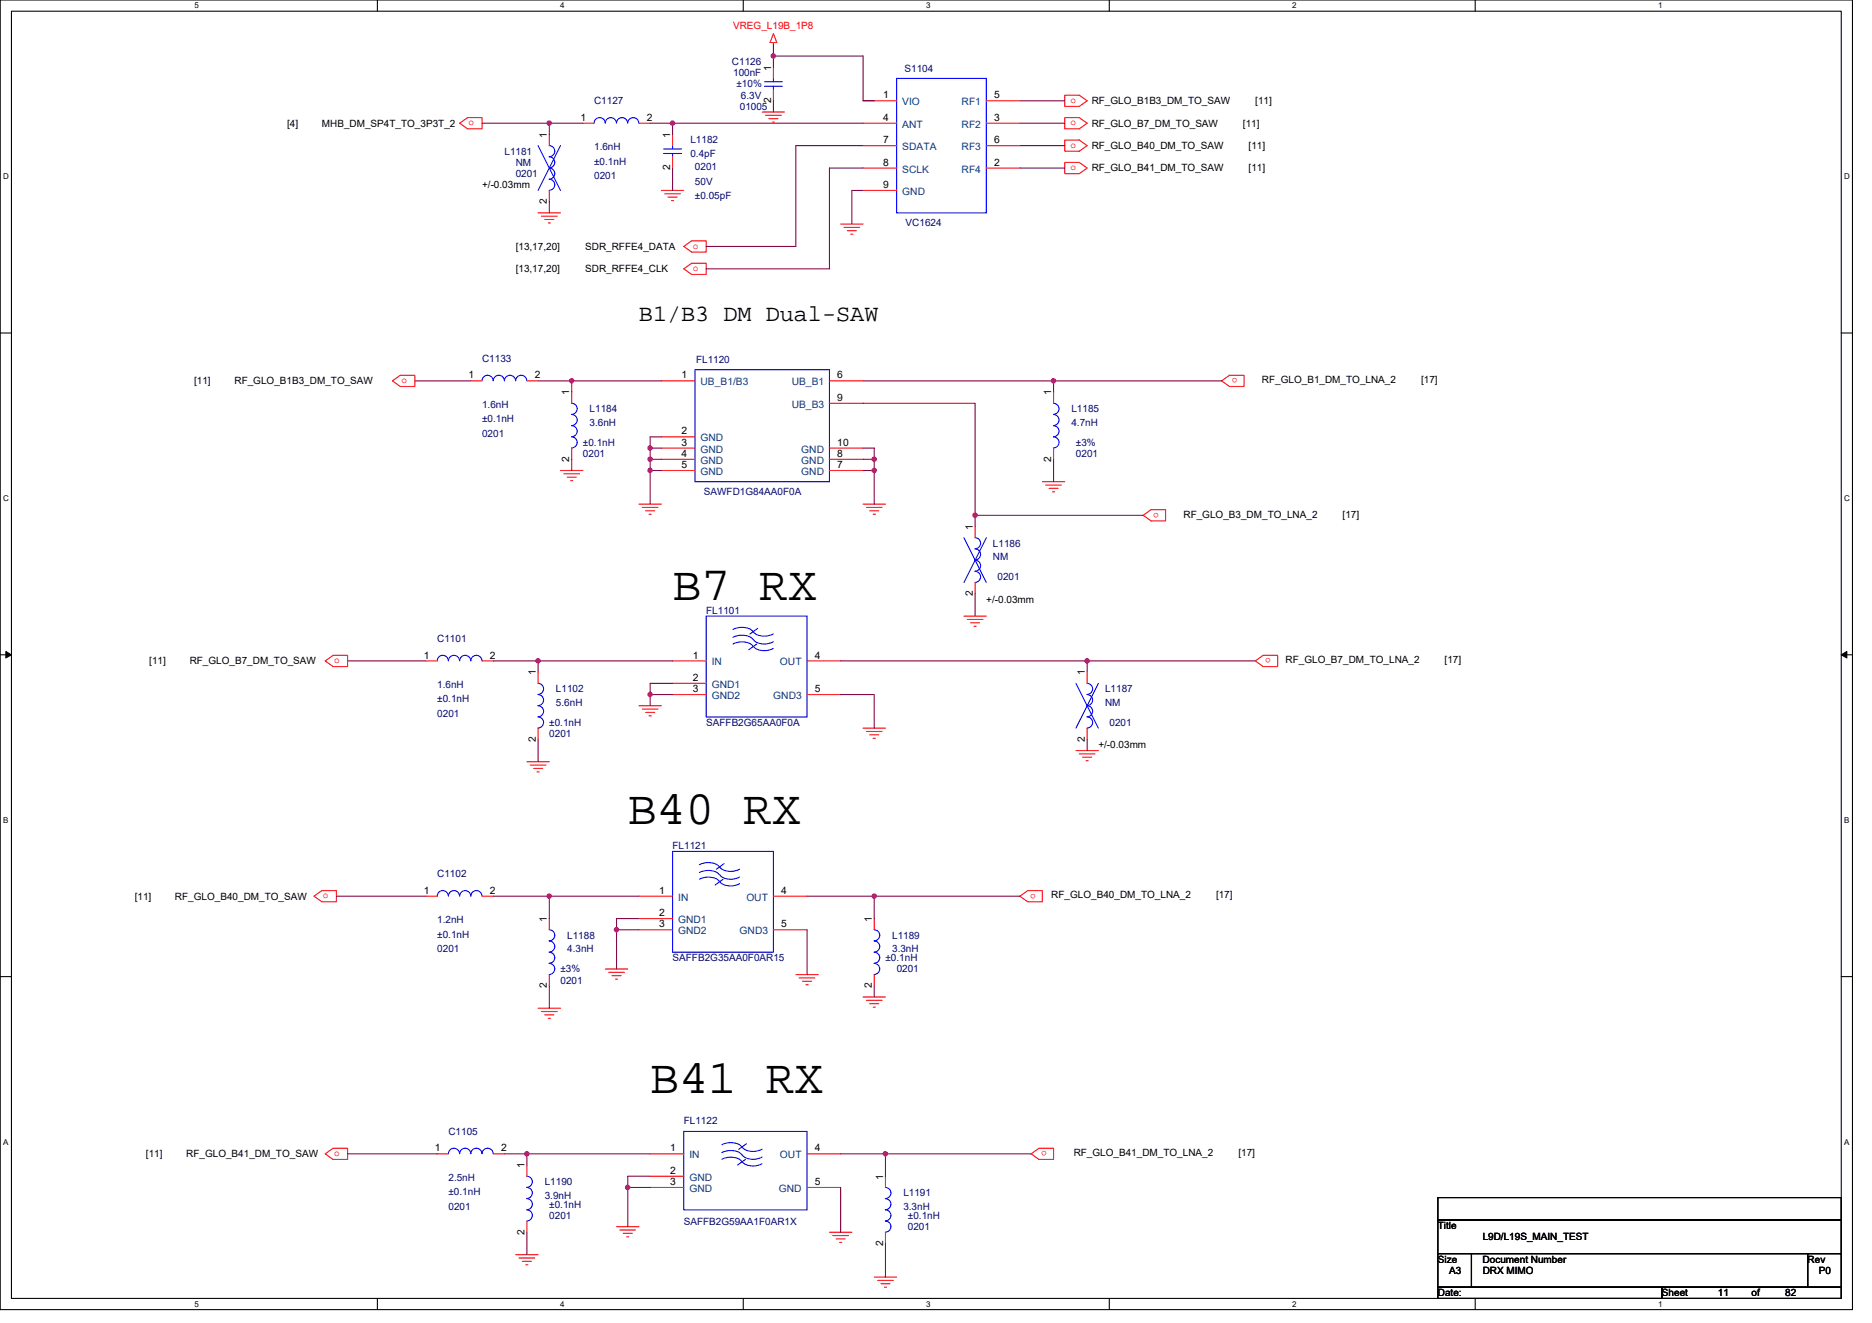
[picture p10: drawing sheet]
<svg xmlns="http://www.w3.org/2000/svg" width="297mm" height="210mm" viewBox="0 0 297 210" stroke-linecap="round" stroke-linejoin="round" font-family="sans-serif">
<defs><g id="words">
<g font-size="7.6">
<text x="106.7" y="95.3">B7 RX</text>
<text x="99.6" y="130.8">B40 RX</text>
<text x="103.2" y="173.5">B41 RX</text>
</g>
<text font-size="3.7" x="101.4" y="51">B1/B3 DM Dual-SAW</text>
<g font-size="1.6" fill="#f00">
<text x="116.3" y="4.6">VREG_L19B_1P8</text>
<text x="169.8" y="16.4">o</text>
<text x="74.4" y="19.9">o</text>
<text x="169.8" y="23.5">o</text>
<text x="169.8" y="19.9">o</text>
<text x="169.8" y="27">o</text>
<text x="109.9" y="39.5">o</text>
<text x="109.9" y="43">o</text>
<text x="63.7" y="60.8">o</text>
<text x="196.3" y="60" transform="rotate(180 196.3 60)">o</text>
<text x="183.9" y="81.4" transform="rotate(180 183.9 81.4)">o</text>
<text x="53" y="105.3">o</text>
<text x="201.7" y="104.5" transform="rotate(180 201.7 104.5)">o</text>
<text x="51.2" y="142.6">o</text>
<text x="164.3" y="141.8" transform="rotate(180 164.3 141.8)">o</text>
<text x="53" y="183.5">o</text>
<text x="166.1" y="182.7" transform="rotate(180 166.1 182.7)">o</text>
</g>
<g font-size="1.6" fill="#000080">
<text x="116.1" y="10.3">C1126</text>
<text x="143.5" y="11.4">S1104</text>
<text x="94.3" y="16.5">C1127</text>
<text x="116.3" y="12.1">100nF</text>
<text x="116.9" y="13.9">±10%</text>
<text x="117.4" y="17.4">01005</text>
<text x="117.6" y="15.6">6.3V</text>
<text x="94.3" y="23.8">1.6nH</text>
<text x="109.6" y="22.8">L1182</text>
<text x="80" y="24.5">L1181</text>
<text x="81.8" y="26.3">NM</text>
<text x="81.8" y="28.1">0201</text>
<text x="94.3" y="26.1">±0.1nH</text>
<text x="94.3" y="28.4">0201</text>
<text x="109.6" y="24.9">0.4pF</text>
<text x="110.3" y="27">0201</text>
<text x="110.3" y="29.3">50V</text>
<text x="110.3" y="31.6">±0.05pF</text>
<text x="143.7" y="35.9">VC1624</text>
<text x="76.5" y="57.4">C1133</text>
<text x="110.4" y="57.6">FL1120</text>
<text x="76.5" y="64.7">1.6nH</text>
<text x="93.6" y="65.4">L1184</text>
<text x="170" y="65.4">L1185</text>
<text x="76.5" y="67">±0.1nH</text>
<text x="76.5" y="69.3">0201</text>
<text x="92.5" y="70.8">±0.1nH</text>
<text x="93.6" y="67.6">3.6nH</text>
<text x="170" y="67.6">4.7nH</text>
<text x="170.7" y="70.8">±3%</text>
<text x="92.5" y="72.5">0201</text>
<text x="170.7" y="72.5">0201</text>
<text x="111.7" y="78.6">SAWFD1G84AA0F0A</text>
<text x="157.6" y="86.8">L1186</text>
<text x="157.6" y="88.9">NM</text>
<text x="158.3" y="92.1">0201</text>
<text x="69.4" y="101.9">C1101</text>
<text x="112.1" y="97.4">FL1101</text>
<text x="69.4" y="109.2">1.6nH</text>
<text x="69.4" y="111.5">±0.1nH</text>
<text x="69.4" y="113.8">0201</text>
<text x="88.2" y="109.9">L1102</text>
<text x="88.2" y="112">5.6nH</text>
<text x="175.3" y="109.9">L1187</text>
<text x="175.3" y="112">NM</text>
<text x="87.2" y="115.2">±0.1nH</text>
<text x="87.2" y="117">0201</text>
<text x="112.1" y="115.2">SAFFB2G65AA0F0A</text>
<text x="176.1" y="115.2">0201</text>
<text x="106.7" y="134.8">FL1121</text>
<text x="69.4" y="139.2">C1102</text>
<text x="69.4" y="146.5">1.2nH</text>
<text x="69.4" y="148.8">±0.1nH</text>
<text x="90" y="149">L1188</text>
<text x="141.6" y="149">L1189</text>
<text x="69.4" y="151.1">0201</text>
<text x="88.9" y="154.3">±3%</text>
<text x="90" y="151.1">4.3nH</text>
<text x="106.7" y="152.5">SAFFB2G35AA0F0AR15</text>
<text x="140.5" y="152.5">±0.1nH</text>
<text x="141.6" y="151.1">3.3nH</text>
<text x="142.3" y="154.3">0201</text>
<text x="88.9" y="156.1">0201</text>
<text x="108.5" y="178.3">FL1122</text>
<text x="71.2" y="180.1">C1105</text>
<text x="71.2" y="187.4">2.5nH</text>
<text x="71.2" y="189.7">±0.1nH</text>
<text x="86.4" y="188.1">L1190</text>
<text x="86.4" y="190.2">3.9nH</text>
<text x="87.2" y="191.7">±0.1nH</text>
<text x="143.3" y="189.9">L1191</text>
<text x="71.2" y="192">0201</text>
<text x="87.2" y="193.4">0201</text>
<text x="108.5" y="194.5">SAFFB2G59AA1F0AR1X</text>
<text x="143.3" y="192">3.3nH</text>
<text x="144.1" y="193.4">±0.1nH</text>
<text x="144.1" y="195.2">0201</text>
</g>
<g font-size="1.6">
<text x="122.3" y="11.2" transform="rotate(-90 122.3 11.2)">1</text>
<text x="122.3" y="16.4" transform="rotate(-90 122.3 16.4)">2</text>
<text x="140.1" y="15.6">1</text>
<text x="157.8" y="15.6">5</text>
<text x="173.2" y="16.5">RF_GLO_B1B3_DM_TO_SAW</text>
<text x="199.2" y="16.5">[11]</text>
<text x="45.5" y="20.1">[4]</text>
<text x="51.1" y="20.1">MHB_DM_SP4T_TO_3P3T_2</text>
<text x="86.8" y="21.9" transform="rotate(-90 86.8 21.9)">1</text>
<text x="92.1" y="19.2">1</text>
<text x="102.6" y="19.2">2</text>
<text x="106.3" y="21.9" transform="rotate(-90 106.3 21.9)">1</text>
<text x="140.1" y="19.2">4</text>
<text x="140.1" y="22.7">7</text>
<text x="157.8" y="19.2">3</text>
<text x="157.8" y="22.7">6</text>
<text x="173.2" y="23.6">RF_GLO_B40_DM_TO_SAW</text>
<text x="173.2" y="20.1">RF_GLO_B7_DM_TO_SAW</text>
<text x="197.2" y="20.1">[11]</text>
<text x="198.1" y="23.6">[11]</text>
<text x="76.5" y="29.9">+/-0.03mm</text>
<text x="106.3" y="27.1" transform="rotate(-90 106.3 27.1)">2</text>
<text x="140.1" y="26.3">8</text>
<text x="140.1" y="29.8">9</text>
<text x="157.8" y="26.3">2</text>
<text x="173.2" y="27.2">RF_GLO_B41_DM_TO_SAW</text>
<text x="198.1" y="27.2">[11]</text>
<text x="86.8" y="32.4" transform="rotate(-90 86.8 32.4)">2</text>
<text x="81.8" y="39.6">[13,17,20]</text>
<text x="92.9" y="39.6">SDR_RFFE4_DATA</text>
<text x="81.8" y="43.2">[13,17,20]</text>
<text x="92.9" y="43.2">SDR_RFFE4_CLK</text>
<text x="30.8" y="61">[11]</text>
<text x="37.2" y="61">RF_GLO_B1B3_DM_TO_SAW</text>
<text x="74.4" y="60.1">1</text>
<text x="84.9" y="60.1">2</text>
<text x="90.3" y="62.8" transform="rotate(-90 90.3 62.8)">1</text>
<text x="108.1" y="60.1">1</text>
<text x="132.9" y="60.1">6</text>
<text x="132.9" y="63.6">9</text>
<text x="166.8" y="62.8" transform="rotate(-90 166.8 62.8)">1</text>
<text x="200.2" y="60.8">RF_GLO_B1_DM_TO_LNA_2</text>
<text x="225.5" y="60.8">[17]</text>
<text x="108.1" y="69">2</text>
<text x="108.1" y="70.7">3</text>
<text x="132.9" y="70.7">10</text>
<text x="90.3" y="73.3" transform="rotate(-90 90.3 73.3)">2</text>
<text x="108.1" y="72.5">4</text>
<text x="108.1" y="74.3">5</text>
<text x="132.9" y="74.3">7</text>
<text x="132.9" y="72.5">8</text>
<text x="166.8" y="73.3" transform="rotate(-90 166.8 73.3)">2</text>
<text x="187.8" y="82.1">RF_GLO_B3_DM_TO_LNA_2</text>
<text x="213" y="82.1">[17]</text>
<text x="154.3" y="84.1" transform="rotate(-90 154.3 84.1)">1</text>
<text x="154.3" y="94.6" transform="rotate(-90 154.3 94.6)">2</text>
<text x="156.5" y="95.7">+/-0.03mm</text>
<text x="23.7" y="105.4">[11]</text>
<text x="30.1" y="105.4">RF_GLO_B7_DM_TO_SAW</text>
<text x="67.2" y="104.5">1</text>
<text x="77.7" y="104.5">2</text>
<text x="85" y="107.2" transform="rotate(-90 85 107.2)">1</text>
<text x="109.9" y="104.5">1</text>
<text x="129.3" y="104.5">4</text>
<text x="172.1" y="107.2" transform="rotate(-90 172.1 107.2)">1</text>
<text x="204" y="105.3">RF_GLO_B7_DM_TO_LNA_2</text>
<text x="229.2" y="105.3">[17]</text>
<text x="109.9" y="109.9">3</text>
<text x="109.9" y="108.1">2</text>
<text x="129.3" y="109.9">5</text>
<text x="85" y="117.7" transform="rotate(-90 85 117.7)">2</text>
<text x="172.1" y="117.7" transform="rotate(-90 172.1 117.7)">2</text>
<text x="174.3" y="118.8">+/-0.03mm</text>
<text x="21.4" y="142.8">[11]</text>
<text x="27.8" y="142.8">RF_GLO_B40_DM_TO_SAW</text>
<text x="67.2" y="141.9">1</text>
<text x="77.7" y="141.9">2</text>
<text x="104.6" y="141.9">1</text>
<text x="124" y="141.9">4</text>
<text x="166.8" y="142.6">RF_GLO_B40_DM_TO_LNA_2</text>
<text x="193" y="142.6">[17]</text>
<text x="86.8" y="146.3" transform="rotate(-90 86.8 146.3)">1</text>
<text x="104.6" y="147.2">3</text>
<text x="104.6" y="145.4">2</text>
<text x="124" y="147.2">5</text>
<text x="138.3" y="146.3" transform="rotate(-90 138.3 146.3)">1</text>
<text x="86.8" y="156.8" transform="rotate(-90 86.8 156.8)">2</text>
<text x="138.3" y="156.8" transform="rotate(-90 138.3 156.8)">2</text>
<text x="23.2" y="183.7">[11]</text>
<text x="29.5" y="183.7">RF_GLO_B41_DM_TO_SAW</text>
<text x="69" y="182.8">1</text>
<text x="79.5" y="182.8">2</text>
<text x="83.2" y="185.4" transform="rotate(-90 83.2 185.4)">1</text>
<text x="106.4" y="182.8">1</text>
<text x="129.3" y="182.8">4</text>
<text x="170.4" y="183.5">RF_GLO_B41_DM_TO_LNA_2</text>
<text x="196.5" y="183.5">[17]</text>
<text x="106.4" y="186.3">2</text>
<text x="106.4" y="188.1">3</text>
<text x="129.3" y="188.1">5</text>
<text x="140.1" y="187.2" transform="rotate(-90 140.1 187.2)">1</text>
<text x="83.2" y="196" transform="rotate(-90 83.2 196)">2</text>
<text x="140.1" y="197.7" transform="rotate(-90 140.1 197.7)">2</text>
<text x="228.1" y="195.1">Title</text>
<text x="235.3" y="196.8">L9D/L19S_MAIN_TEST</text>
<text x="228.1" y="200.4">Size</text>
<text x="229.9" y="202.2">A3</text>
<text x="235.3" y="200.4">Document Number</text>
<text x="235.3" y="202.2">DRX MIMO</text>
<text x="286.8" y="200.4">Rev</text>
<text x="288.6" y="202.2">P0</text>
<text x="228.1" y="205.7">Date:</text>
<text x="263.7" y="205.7">Sheet</text>
<text x="272.6" y="205.7">11</text>
<text x="277.9" y="205.7">of</text>
<text x="283.3" y="205.7">82</text>
</g>
<g font-size="1.6" fill="#004080">
<text x="143.2" y="16.7">VIO</text>
<text x="152.6" y="16.7">RF1</text>
<text x="143.2" y="20.3">ANT</text>
<text x="143.2" y="23.8">SDATA</text>
<text x="152.6" y="20.3">RF2</text>
<text x="152.6" y="23.8">RF3</text>
<text x="143.2" y="27.4">SCLK</text>
<text x="152.6" y="27.4">RF4</text>
<text x="143.2" y="30.9">GND</text>
<text x="111.2" y="61.2">UB_B1/B3</text>
<text x="125.6" y="61.2">UB_B1</text>
<text x="125.6" y="64.7">UB_B3</text>
<text x="111.2" y="70.1">GND</text>
<text x="111.2" y="71.8">GND</text>
<text x="127.1" y="71.8">GND</text>
<text x="111.2" y="73.6">GND</text>
<text x="111.2" y="75.4">GND</text>
<text x="127.1" y="75.4">GND</text>
<text x="127.1" y="73.6">GND</text>
<text x="112.9" y="105.6">IN</text>
<text x="123.8" y="105.6">OUT</text>
<text x="112.9" y="111">GND2</text>
<text x="112.9" y="109.2">GND1</text>
<text x="122.7" y="111">GND3</text>
<text x="107.6" y="143">IN</text>
<text x="118.4" y="143">OUT</text>
<text x="107.6" y="148.3">GND2</text>
<text x="107.6" y="146.5">GND1</text>
<text x="117.4" y="148.3">GND3</text>
<text x="109.4" y="183.9">IN</text>
<text x="123.8" y="183.9">OUT</text>
<text x="109.4" y="187.4">GND</text>
<text x="109.4" y="189.2">GND</text>
<text x="123.6" y="189.2">GND</text>
</g>
<g font-size="1.3">
<text x="30.8" y="1.3">5</text>
<text x="88.9" y="1.3">4</text>
<text x="147" y="1.3">3</text>
<text x="205" y="1.3">2</text>
<text x="263.1" y="1.3">1</text>
<text x=".5" y="28.4">D</text>
<text x="292.6" y="28.4">D</text>
<text x=".5" y="79.5">C</text>
<text x="292.6" y="79.5">C</text>
<text x=".5" y="130.6">B</text>
<text x="292.6" y="130.6">B</text>
<text x=".5" y="181.7">A</text>
<text x="292.6" y="181.7">A</text>
<text x="30.8" y="207.4">5</text>
<text x="88.9" y="207.4">4</text>
<text x="147" y="207.4">3</text>
<text x="205" y="207.4">2</text>
<text x="263.1" y="207.4">1</text>
</g>
</g></defs>
<path d="M0 0h293.9v207.9h-293.9zM1.8 1.8h290.4v204.3h-290.4z" fill="none" stroke="#000" stroke-width=".17"/>
<g fill="#fff">
<path d="M30.8 .2h.7v1.4h-.7z"/>
<path d="M30.8 206.3h.7v1.4h-.7z"/>
</g>
<path d="M59.9 0v1.8M59.9 206.1v1.8" fill="none" stroke="#000" stroke-width=".17"/>
<g fill="#fff">
<path d="M88.9 .2h.7v1.4h-.7z"/>
<path d="M88.9 206.3h.7v1.4h-.7z"/>
</g>
<path d="M117.9 0v1.8M117.9 206.1v1.8" fill="none" stroke="#000" stroke-width=".17"/>
<g fill="#fff">
<path d="M147 .2h.7v1.4h-.7z"/>
<path d="M147 206.3h.7v1.4h-.7z"/>
</g>
<path d="M176 0v1.8M176 206.1v1.8" fill="none" stroke="#000" stroke-width=".17"/>
<g fill="#fff">
<path d="M205 .2h.7v1.4h-.7z"/>
<path d="M205 206.3h.7v1.4h-.7z"/>
</g>
<path d="M234.1 0v1.8M234.1 206.1v1.8" fill="none" stroke="#000" stroke-width=".17"/>
<g fill="#fff">
<path d="M263.1 .2h.7v1.4h-.7z"/>
<path d="M263.1 206.3h.7v1.4h-.7z"/>
<path d="M.5 27.3h.9v1.4h-.9z"/>
<path d="M292.6 27.3h.9v1.4h-.9z"/>
<path d="M.5 78.4h.9v1.4h-.9z"/>
<path d="M292.6 78.4h.9v1.4h-.9z"/>
</g>
<path d="M0 52.9h1.8M292.2 52.9h1.7" fill="none" stroke="#000" stroke-width=".17"/>
<g fill="#fff">
<path d="M.5 129.5h.8v1.4h-.8z"/>
<path d="M292.6 129.5h.9v1.4h-.9z"/>
</g>
<path d="M0 103.9h1.8M292.2 103.9h1.7" fill="none" stroke="#000" stroke-width=".17"/>
<path d="M.9 103.4l.9 .5-.9 .5zM292.2 103.9l.8-.5v1z" fill="#000" stroke="#000" stroke-width=".16"/>
<g fill="#fff">
<path d="M.5 180.5h.8v1.4h-.8z"/>
<path d="M292.6 180.5h.9v1.4h-.9z"/>
</g>
<path d="M0 155h1.8M292.2 155h1.7M228.2 190.1h64v3.5h-64zM228.2 193.6h64v5.4h-64zM228.2 199h5.3v5.3h-5.3zM233.5 199h53.3v5.3h-53.3zM286.8 199h5.4v5.3h-5.4zM228.2 204.3h35.5v1.8h-35.5zM263.7 204.3h28.5v1.8h-28.5z" fill="none" stroke="#000" stroke-width=".17"/>
<g fill="none" stroke="#f00" stroke-width=".17">
<path d="M72.9 19.6l1.3-.9h2.3v1.7h-2.3zM92.5 19.6h1.8M101.4 19.6h1.8M120.9 17.8h3.6M121.5 18.3h2.5M122 18.8h1.4M122.6 19.4h.3M122.7 5.3l.6 1.5h-1.1zM122.7 6.8v.3M122.7 10.7v1.7M122.7 14.2v1.8M136.9 16h5.4"/>
<path d="M136.9 19.6h5.4M156.5 19.6h5.3M156.5 16h5.3M168.9 15.1h2.4l1.2 .9-1.2 .9h-2.4zM168.9 18.7h2.4l1.2 .9-1.2 .8h-2.4zM85.4 33.8h3.5M85.9 34.3h2.5M86.4 34.8h1.5M87 35.4h.3M87.2 21.3v1.8M87.2 30.2v1.8M104.9 30.2h3.6"/>
<path d="M105.5 30.8h2.5M106 31.3h1.4M106.5 31.8h.4M106.7 21.3v1.8M106.7 24.9v1.8M108.5 39.1l1.2-.9h2.4v1.8h-2.4zM133.4 35.6h3.5M133.9 36.1h2.5M134.4 36.6h1.5M135 37.2h.3M136.9 23.1h5.4M136.9 26.7h5.4"/>
<path d="M136.9 30.2h5.4M156.5 26.7h5.3M156.5 23.1h5.3M168.9 25.8h2.4l1.2 .9-1.2 .9h-2.4zM168.9 22.2h2.4l1.2 .9-1.2 .9h-2.4zM108.5 42.7l1.2-.9h2.4v1.8h-2.4zM62.3 60.5l1.2-.9h2.3v1.7h-2.3zM74.7 60.5h1.8M83.6 60.5h1.8M88.9 74.7h3.6M89.5 75.2h2.5M90 75.7h1.4"/>
<path d="M90.5 76.3h.4M90.7 62.2v1.8M90.7 71.1v1.8M104.9 60.5h5.4M104.9 69.3h5.4M104.9 71.1h5.4M104.9 72.9h5.4M104.9 74.7h5.4M131.6 60.5h5.3M131.6 74.7h5.3M131.6 72.9h5.3M131.6 64h5.3"/>
<path d="M131.6 71.1h5.3M165.4 76.5h3.5M165.9 77h2.5M166.5 77.5h1.4M167 78.1h.3M167.2 62.2v1.8M167.2 71.1v1.8M193.8 60.5l1.3-.9h2.3v1.7h-2.3zM101.4 80h3.5M101.9 80.5h2.5M102.4 81.1h1.5M103 81.6h.3"/>
<path d="M136.9 80h3.6M137.5 80.5h2.5M138 81.1h1.4M138.6 81.6h.3M152.9 97.8h3.6M153.5 98.3h2.5M154 98.8h1.4M154.6 99.4h.3M154.7 83.6v1.7M154.7 92.5v1.7M181.4 81.8l1.2-.9h2.4v1.8h-2.4zM51.6 104.9l1.2-.9h2.4v1.8h-2.4z"/>
<path d="M67.6 104.9h1.8M76.5 104.9h1.8M85.4 106.7v1.8M85.4 115.6v1.7M101.4 112h3.5M101.9 112.5h2.5M102.4 113.1h1.5M103 113.6h.3M106.7 104.9h5.4M106.7 110.2h5.4M106.7 108.5h5.4M128.1 104.9h5.3"/>
<path d="M128.1 110.2h5.3M136.9 115.6h3.6M137.5 116.1h2.5M138 116.6h1.4M138.6 117.2h.3M170.7 119.1h3.6M171.3 119.7h2.5M172.5 106.7v1.8M172.5 115.6v1.7M199.2 104.9l1.2-.9h2.3v1.8h-2.3zM83.6 120.9h3.6M84.1 121.4h2.5"/>
<path d="M84.7 122h1.4M85.2 122.5h.4M171.8 120.2h1.4M172.3 120.7h.4M49.8 142.2l1.3-.8h2.3v1.7h-2.3zM67.6 142.2h1.8M76.5 142.2h1.8M87.2 145.8v1.8M87.2 154.7v1.8M96.1 153.8h3.5M96.6 154.3h2.5M97.1 154.9h1.4"/>
<path d="M97.7 155.4h.3M101.4 142.2h5.3M101.4 147.6h5.3M101.4 145.8h5.3M122.7 142.2h5.4M122.7 147.6h5.4M126.3 154.7h3.5M126.8 155.2h2.5M127.3 155.7h1.5M127.9 156.3h.3M136.9 158.2h3.6M137.5 158.8h2.5"/>
<path d="M138 159.3h1.4M138.6 159.9h.3M138.7 145.8v1.8M138.7 154.7v1.8M161.8 142.2l1.3-.8h2.3v1.7h-2.3zM85.4 160h3.5M85.9 160.5h2.5M86.4 161.1h1.5M87 161.6h.3M51.6 183.1l1.2-.9h2.4v1.8h-2.4zM69.4 183.1h1.8M78.3 183.1h1.7"/>
<path d="M81.8 199.1h3.6M82.4 199.7h2.5M83.6 184.9v1.8M83.6 193.8v1.8M97.8 194.7h3.6M98.4 195.2h2.5M98.9 195.7h1.4M99.4 196.3h.4M103.2 183.1h5.3M103.2 186.7h5.3M103.2 188.5h5.3M128.1 183.1h5.3"/>
<path d="M128.1 188.5h5.3M131.6 195.6h3.6M132.1 196.1h2.5M132.7 196.6h1.4M133.2 197.2h.4M140.5 186.7v1.8M140.5 195.6v1.8M163.6 183.1l1.3-.9h2.3v1.8h-2.3zM82.9 200.2h1.4M83.4 200.7h.4M138.7 202.7h3.6M139.3 203.2h2.4"/>
<path d="M139.8 203.8h1.4M140.3 204.3h.4"/>
</g>
<g fill="none" stroke="#00f" stroke-width=".17">
<path d="M94.3 19.5a.88 .88 0 0 1 .9-.8 .88 .88 0 0 1 .8 .8 .89 .89 0 0 1 .9-.8 .89 .89 0 0 1 .9 .8 .89 .89 0 0 1 .9-.8 .89 .89 0 0 1 .9 .8M99.6 19.5a.88 .88 0 0 1 .9-.8 .88 .88 0 0 1 .9 .8M121.3 13h2.8M121.3 13.7h2.8M122.7 12.4v.6M122.7 13.7v.5M142.3 12.4h14.2v21.4h-14.2zM85.4 23.1l3.5 7.1M87.1 23.1a.88 .88 0 0 1 .9 .9 .88 .88 0 0 1-.9 .9 .89 .89 0 0 1 .9 .9 .89 .89 0 0 1-.9 .8 .89 .89 0 0 1 .9 .9 .89 .89 0 0 1-.9 .9 .89 .89 0 0 1 .9 .9 .89 .89 0 0 1-.9 .9M88.9 23.1l-3.5 7.1M105.3 23.6h2.8M105.3 24.4h2.8"/>
<path d="M106.7 23.1v.5M106.7 24.4v.5M110.3 58.7h21.3v17.8h-21.3zM76.5 60.4a.88 .88 0 0 1 .9-.8 .88 .88 0 0 1 .8 .8 .89 .89 0 0 1 .9-.8 .89 .89 0 0 1 .9 .8M80 60.4a.88 .88 0 0 1 .9-.8 .88 .88 0 0 1 .9 .8M81.8 60.4a.88 .88 0 0 1 .9-.8 .88 .88 0 0 1 .9 .8M90.7 64a.88 .88 0 0 1 .9 .9 .88 .88 0 0 1-.9 .9 .89 .89 0 0 1 .9 .9 .89 .89 0 0 1-.9 .8 .89 .89 0 0 1 .9 .9 .89 .89 0 0 1-.9 .9M90.7 69.3a.88 .88 0 0 1 .9 .9 .88 .88 0 0 1-.9 .9M167.1 64a.88 .88 0 0 1 .9 .9 .88 .88 0 0 1-.9 .9 .89 .89 0 0 1 .9 .9 .89 .89 0 0 1-.9 .8 .89 .89 0 0 1 .9 .9 .89 .89 0 0 1-.9 .9M167.1 69.3a.88 .88 0 0 1 .9 .9 .88 .88 0 0 1-.9 .9M112.1 97.8h16v16h-16zM116.3 99.9a3 3 0 0 1 3 .1l.2 .3"/>
<path d="M120.2 99.7l-1.2 .9M152.9 85.3l3.6 7.2M154.7 85.3a.88 .88 0 0 1 .9 .9 .88 .88 0 0 1-.9 .9 .89 .89 0 0 1 .9 .9 .89 .89 0 0 1-.9 .9 .89 .89 0 0 1 .9 .9 .89 .89 0 0 1-.9 .9M154.7 90.7a.88 .88 0 0 1 .9 .9 .88 .88 0 0 1-.9 .8M156.5 85.3l-3.6 7.2M71.1 104.9a.88 .88 0 0 0-.8-.9 .88 .88 0 0 0-.9 .9M72.9 104.9a.88 .88 0 0 0-.9-.9 .88 .88 0 0 0-.8 .9M76.5 104.9a.89 .89 0 0 0-.9-.9 .89 .89 0 0 0-.9 .9 .88 .88 0 0 0-.9-.9 .88 .88 0 0 0-.9 .9M85.4 108.5a.88 .88 0 0 1 .9 .8 .88 .88 0 0 1-.9 .9M85.4 110.2a.88 .88 0 0 1 .9 .9 .88 .88 0 0 1-.9 .9M85.4 112a.88 .88 0 0 1 .9 .9 .88 .88 0 0 1-.9 .9M85.4 113.8a.88 .88 0 0 1 .9 .9 .88 .88 0 0 1-.9 .8"/>
<path d="M116.3 102.2a3 3 0 0 1 3 .1l.2 .3M116.3 101.2a3 3 0 0 1 3 .1l.2 .2M119.5 101.5a2.56 2.56 0 0 0 3.2 .4M119.5 102.6a2.57 2.57 0 0 0 3.2 .3M119.5 100.3a2.6 2.6 0 0 0 3.2 .3M120.1 102.2l-1.3 .9M170.7 108.5l3.6 7.1M172.5 108.5a.88 .88 0 0 1 .9 .8 .88 .88 0 0 1-.9 .9M172.5 110.2a.88 .88 0 0 1 .9 .9 .88 .88 0 0 1-.9 .9M172.5 112a.88 .88 0 0 1 .9 .9 .88 .88 0 0 1-.9 .9M172.5 113.8a.88 .88 0 0 1 .9 .9 .88 .88 0 0 1-.9 .8M174.3 108.5l-3.6 7.1"/>
<path d="M106.7 135.1h16v16h-16zM111 137.2a3 3 0 0 1 3 .2l.1 .2M111 139.6a3 3 0 0 1 3 .1l.1 .2M111 138.5a3 3 0 0 1 3 .1l.1 .2M114.2 138.8a2.56 2.56 0 0 0 3.2 .4M114.2 139.9a2.57 2.57 0 0 0 3.1 .4M114.2 137.6a2.6 2.6 0 0 0 3.2 .3M114.7 139.6l-1.2 .9M114.9 137.1l-1.2 .9M69.4 142.2a.88 .88 0 0 1 .9-.8 .88 .88 0 0 1 .8 .8M71.2 142.2a.88 .88 0 0 1 .8-.8 .88 .88 0 0 1 .9 .8M72.9 142.2a.88 .88 0 0 1 .9-.8 .88 .88 0 0 1 .9 .8 .89 .89 0 0 1 .9-.8 .89 .89 0 0 1 .9 .8"/>
<path d="M87.1 147.6a.88 .88 0 0 1 .9 .9 .88 .88 0 0 1-.9 .8M87.1 149.4a.88 .88 0 0 1 .9 .8 .88 .88 0 0 1-.9 .9M87.1 151.1a.88 .88 0 0 1 .9 .9 .88 .88 0 0 1-.9 .9M87.1 152.9a.88 .88 0 0 1 .9 .9 .88 .88 0 0 1-.9 .9M138.7 147.6a.88 .88 0 0 1 .9 .9 .88 .88 0 0 1-.9 .8M138.7 149.4a.88 .88 0 0 1 .9 .8 .88 .88 0 0 1-.9 .9M138.7 151.1a.88 .88 0 0 1 .9 .9 .88 .88 0 0 1-.9 .9M138.7 152.9a.88 .88 0 0 1 .9 .9 .88 .88 0 0 1-.9 .9M108.5 179.6h19.6v12.4h-19.6zM71.2 183.1a.88 .88 0 0 1 .8-.9 .88 .88 0 0 1 .9 .9M72.9 183.1a.88 .88 0 0 1 .9-.9 .88 .88 0 0 1 .9 .9 .89 .89 0 0 1 .9-.9 .89 .89 0 0 1 .9 .9 .89 .89 0 0 1 .9-.9 .89 .89 0 0 1 .8 .9M83.6 186.7a.88 .88 0 0 1 .9 .9 .88 .88 0 0 1-.9 .8 .89 .89 0 0 1 .9 .9 .89 .89 0 0 1-.9 .9"/>
<path d="M83.6 190.2a.88 .88 0 0 1 .9 .9 .88 .88 0 0 1-.9 .9M83.6 192a.88 .88 0 0 1 .9 .9 .88 .88 0 0 1-.9 .9M114.5 181.7a3 3 0 0 1 3 .1l.2 .3M114.5 184a3 3 0 0 1 3 .1l.2 .3M114.5 182.9a3 3 0 0 1 3 .2l.2 .2M117.8 184.4a2.57 2.57 0 0 0 3.1 .3M117.8 182.1a2.6 2.6 0 0 0 3.1 .3M117.8 183.3a2.56 2.56 0 0 0 3.1 .3M118.3 184l-1.3 .9M118.4 181.5l-1.2 .9M140.5 188.5a.88 .88 0 0 1 .9 .8 .88 .88 0 0 1-.9 .9M140.5 190.2a.88 .88 0 0 1 .9 .9 .88 .88 0 0 1-.9 .9"/>
<path d="M140.5 192a.88 .88 0 0 1 .9 .9 .88 .88 0 0 1-.9 .9M140.5 193.8a.88 .88 0 0 1 .9 .9 .88 .88 0 0 1-.9 .9"/>
</g>
<g fill="none" stroke="#800040" stroke-width=".17">
<path d="M76.5 19.6h10.7M87.2 19.6v1.7M87.2 19.6h5.3M103.2 19.6h3.5M106.7 19.6v1.7M106.7 19.6h30.2M122.7 7.1v1.8M122.7 8.9v1.8M122.7 16v1.8M122.7 8.9h14.2v7.1h1.8M161.8 16h7.1M161.8 19.6h7.1"/>
<path d="M87.2 32v1.8M106.7 26.7v3.5M136.9 26.7h-5.3v16h-19.5M136.9 23.1h-10.6v16h-14.2M136.9 30.2h-1.7v5.4M161.8 23.1h7.1M161.8 26.7h7.1M65.8 60.5h8.9M85.4 60.5h5.3M90.7 60.5h14.2M90.7 60.5v1.7M90.7 72.9v1.8"/>
<path d="M103.2 71.1v1.8M103.2 71.1h1.7M104.9 69.3h-1.7v1.8M104.9 72.9h-1.7v1.8M104.9 74.7h-1.7v5.3M136.9 74.7h1.8M136.9 71.1h1.8v1.8M136.9 72.9h1.8M136.9 60.5h30.3M136.9 64h17.8v17.8M138.7 74.7v5.3M138.7 72.9v1.8"/>
<path d="M167.2 60.5v1.7M167.2 72.9v3.6M167.2 60.5h26.6M154.7 81.8v1.8M154.7 94.2v3.6M154.7 81.8h26.7M55.2 104.9h12.4M78.3 104.9h7.1M85.4 117.3v3.6M85.4 104.9v1.8M85.4 104.9h21.3M103.2 110.2h3.5"/>
<path d="M103.2 110.2v1.8M106.7 108.5h-3.5v1.7M133.4 104.9h39.1M133.4 110.2h5.3v5.4M172.5 104.9h26.7M172.5 104.9v1.8M172.5 117.3v1.8M53.4 142.2h14.2M78.3 142.2h8.9M87.2 142.2h14.2M87.2 142.2v3.6M87.2 156.5v3.5"/>
<path d="M97.8 147.6h3.6M97.8 147.6v6.2M101.4 145.8h-3.6v1.8M128.1 142.2h10.6M128.1 147.6v7.1M138.7 156.5v1.7M161.8 142.2h-23.1v3.6M55.2 183.1h14.2M80 183.1h3.6M83.6 183.1v1.8M83.6 195.6v3.5M83.6 183.1h19.6"/>
<path d="M99.6 188.5h3.6M99.6 188.5v6.2M103.2 186.7h-3.6v1.8M133.4 188.5v7.1M133.4 183.1h7.1M140.5 183.1h23.1M140.5 183.1v3.6M140.5 197.4v5.3"/>
</g>
<g fill="#f0f" stroke="#f0f" stroke-width=".17">
<circle cx="106.7" cy="19.5" r=".35"/>
<circle cx="87.1" cy="19.5" r=".35"/>
<circle cx="90.7" cy="60.4" r=".35"/>
<circle cx="138.7" cy="74.7" r=".35"/>
<circle cx="172.5" cy="104.9" r=".35"/>
<circle cx="87.1" cy="142.2" r=".35"/>
<circle cx="138.7" cy="142.2" r=".35"/>
<circle cx="97.8" cy="147.6" r=".35"/>
<circle cx="83.6" cy="183.1" r=".35"/>
<circle cx="140.5" cy="183.1" r=".35"/>
<circle cx="99.6" cy="188.5" r=".35"/>
<circle cx="138.7" cy="72.9" r=".35"/>
<circle cx="103.2" cy="110.2" r=".35"/>
<circle cx="85.4" cy="104.9" r=".35"/>
<circle cx="122.7" cy="8.9" r=".35"/>
<circle cx="103.2" cy="71.1" r=".35"/>
<circle cx="103.2" cy="72.9" r=".35"/>
<circle cx="103.2" cy="74.7" r=".35"/>
<circle cx="154.7" cy="81.8" r=".35"/>
<circle cx="167.2" cy="60.4" r=".35"/>
</g>
<use href="#words"/>
</svg>
